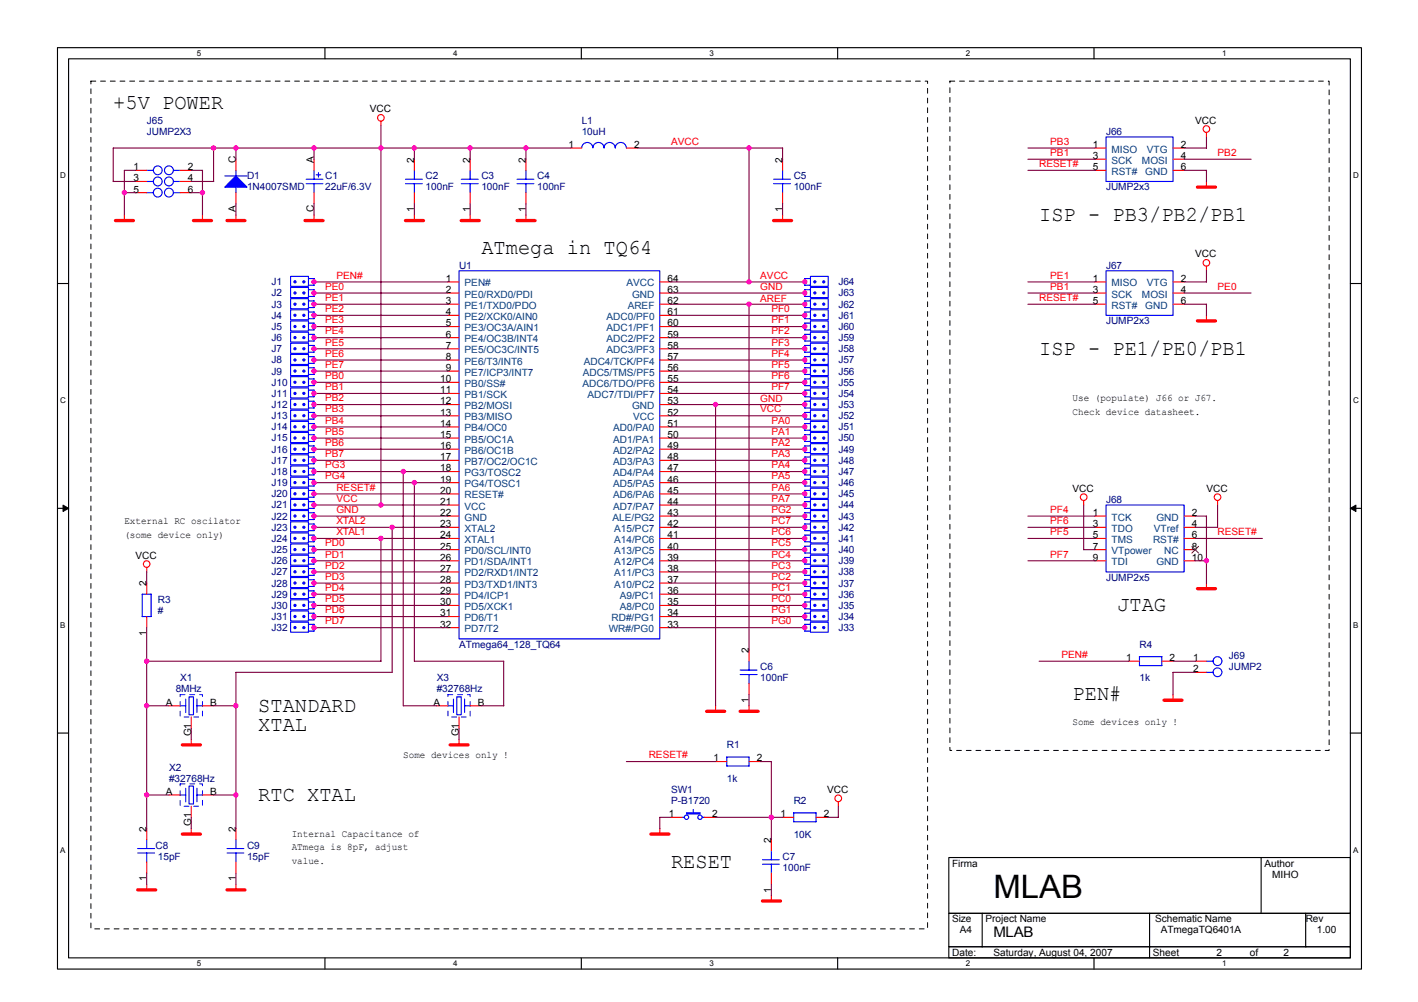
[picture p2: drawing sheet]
<svg xmlns="http://www.w3.org/2000/svg" width="297mm" height="210mm" viewBox="0 0 297 210" stroke-linecap="round" stroke-linejoin="round" font-family="sans-serif">
<defs><g id="words">
<text font-size="6.8" x="208.1" y="188.1">MLAB</text>
<g font-size="4.4">
<text x="23.7" y="22.9">+5V POWER</text>
<text x="217.7" y="46.2">ISP - PB3/PB2/PB1</text>
<text x="100.8" y="53.2">ATmega in TQ64</text>
<text x="217.7" y="74.3">ISP - PE1/PE0/PB1</text>
<text x="234" y="128">JTAG</text>
<text x="54.1" y="149.1">STANDARD</text>
<text x="224.7" y="146.7">PEN#</text>
<text x="54.1" y="153.2">XTAL</text>
<text x="54.1" y="167.7">RTC XTAL</text>
<text x="140.6" y="181.8">RESET</text>
</g>
<text font-size="3" x="208.1" y="196.4">MLAB</text>
<g font-size="2.1">
<text x="77.5" y="23.6">VCC</text>
<text x="250.4" y="25.9">VCC</text>
<text x="27.9" y="35.7">1</text>
<text x="39.4" y="35.7">2</text>
<text x="49.4" y="34.1" transform="rotate(-90 49.4 34.1)">C</text>
<text x="65.8" y="34.1" transform="rotate(-90 65.8 34.1)">A</text>
<text x="86.8" y="34.1" transform="rotate(-90 86.8 34.1)">2</text>
<text x="98.5" y="34.1" transform="rotate(-90 98.5 34.1)">2</text>
<text x="110.1" y="34.1" transform="rotate(-90 110.1 34.1)">2</text>
<text x="119.1" y="31">1</text>
<text x="132.8" y="31">2</text>
<text x="163.9" y="34.1" transform="rotate(-90 163.9 34.1)">2</text>
<text x="228.9" y="31">1</text>
<text x="228.9" y="33.3">3</text>
<text x="228.9" y="35.7">5</text>
<text x="247.4" y="31">2</text>
<text x="247.4" y="33.3">4</text>
<text x="247.4" y="35.7">6</text>
<text x="27.9" y="38">3</text>
<text x="27.9" y="40.3">5</text>
<text x="39.4" y="38">4</text>
<text x="39.4" y="40.3">6</text>
<text x="49.4" y="44.4" transform="rotate(-90 49.4 44.4)">A</text>
<text x="65.8" y="44.4" transform="rotate(-90 65.8 44.4)">C</text>
<text x="86.8" y="44.4" transform="rotate(-90 86.8 44.4)">1</text>
<text x="98.5" y="44.4" transform="rotate(-90 98.5 44.4)">1</text>
<text x="110.1" y="44.4" transform="rotate(-90 110.1 44.4)">1</text>
<text x="163.9" y="44.4" transform="rotate(-90 163.9 44.4)">1</text>
<text x="250.4" y="53.9">VCC</text>
<text x="93.4" y="59">1</text>
<text x="139.8" y="59">64</text>
<text x="228.9" y="59">1</text>
<text x="247.4" y="59">2</text>
<text x="93.4" y="61.4">2</text>
<text x="93.4" y="63.7">3</text>
<text x="139.8" y="63.7">62</text>
<text x="139.8" y="61.4">63</text>
<text x="228.9" y="61.4">3</text>
<text x="228.9" y="63.7">5</text>
<text x="247.4" y="61.4">4</text>
<text x="247.4" y="63.7">6</text>
<text x="93.4" y="66">4</text>
<text x="93.4" y="68.4">5</text>
<text x="93.4" y="70.7">6</text>
<text x="139.8" y="70.7">59</text>
<text x="139.8" y="68.4">60</text>
<text x="139.8" y="66">61</text>
<text x="93.4" y="73">7</text>
<text x="93.4" y="75.4">8</text>
<text x="93.4" y="77.7">9</text>
<text x="139.8" y="77.7">56</text>
<text x="139.8" y="75.4">57</text>
<text x="139.8" y="73">58</text>
<text x="92.2" y="80.1">10</text>
<text x="92.2" y="82.4">11</text>
<text x="139.8" y="82.4">54</text>
<text x="139.8" y="80.1">55</text>
<text x="92.2" y="84.7">12</text>
<text x="92.2" y="87.1">13</text>
<text x="92.2" y="89.4">14</text>
<text x="139.8" y="89.4">51</text>
<text x="139.8" y="87.1">52</text>
<text x="139.8" y="84.7">53</text>
<text x="224.7" y="84.1">Use (populate) J66 or J67.</text>
<text x="224.7" y="87">Check device datasheet.</text>
<text x="92.2" y="91.8">15</text>
<text x="92.2" y="94.1">16</text>
<text x="139.8" y="94.1">49</text>
<text x="139.8" y="91.8">50</text>
<text x="92.2" y="96.4">17</text>
<text x="92.2" y="98.8">18</text>
<text x="92.2" y="101.1">19</text>
<text x="139.8" y="101.1">46</text>
<text x="139.8" y="98.8">47</text>
<text x="139.8" y="96.4">48</text>
<text x="92.2" y="103.4">20</text>
<text x="92.2" y="105.8">21</text>
<text x="139.8" y="105.8">44</text>
<text x="139.8" y="103.4">45</text>
<text x="224.7" y="103">VCC</text>
<text x="252.7" y="103">VCC</text>
<text x="26.1" y="109.8">External RC oscilator</text>
<text x="26.1" y="112.7">(some device only)</text>
<text x="92.2" y="108.1">22</text>
<text x="92.2" y="110.4">23</text>
<text x="92.2" y="112.8">24</text>
<text x="139.8" y="112.8">41</text>
<text x="139.8" y="110.4">42</text>
<text x="139.8" y="108.1">43</text>
<text x="228.9" y="108.1">1</text>
<text x="228.9" y="110.4">3</text>
<text x="228.9" y="112.8">5</text>
<text x="249.7" y="108.1">2</text>
<text x="249.7" y="110.4">4</text>
<text x="249.7" y="112.8">6</text>
<text x="28.4" y="117">VCC</text>
<text x="92.2" y="115.1">25</text>
<text x="92.2" y="117.5">26</text>
<text x="92.2" y="119.8">27</text>
<text x="139.8" y="119.8">38</text>
<text x="139.8" y="117.5">39</text>
<text x="139.8" y="115.1">40</text>
<text x="228.9" y="115.1">7</text>
<text x="228.9" y="117.5">9</text>
<text x="249.7" y="115.1">8</text>
<text x="249.7" y="117.5">10</text>
<text x="30.7" y="122.9" transform="rotate(-90 30.7 122.9)">2</text>
<text x="92.2" y="122.1">28</text>
<text x="92.2" y="124.5">29</text>
<text x="139.8" y="124.5">36</text>
<text x="139.8" y="122.1">37</text>
<text x="92.2" y="126.8">30</text>
<text x="92.2" y="129.1">31</text>
<text x="92.2" y="131.5">32</text>
<text x="139.8" y="131.5">33</text>
<text x="139.8" y="129.1">34</text>
<text x="139.8" y="126.8">35</text>
<text x="30.7" y="133.2" transform="rotate(-90 30.7 133.2)">1</text>
<text x="156.9" y="136.9" transform="rotate(-90 156.9 136.9)">2</text>
<text x="235.9" y="138.5">1</text>
<text x="245" y="138.5">2</text>
<text x="249.9" y="138.5">1</text>
<text x="249.9" y="140.8">2</text>
<text x="34.7" y="147.8">A</text>
<text x="44" y="147.8">B</text>
<text x="90.8" y="147.8">A</text>
<text x="100.1" y="147.8">B</text>
<text x="156.9" y="147.2" transform="rotate(-90 156.9 147.2)">1</text>
<text x="40" y="154.3" transform="rotate(-90 40 154.3)">G1</text>
<text x="96.1" y="154.3" transform="rotate(-90 96.1 154.3)">G1</text>
<text x="224.7" y="151.9">Some devices only !</text>
<text x="84.5" y="158.9">Some devices only !</text>
<text x="149.5" y="159.5">1</text>
<text x="158.5" y="159.5">2</text>
<text x="34.7" y="166.5">A</text>
<text x="44" y="166.5">B</text>
<text x="173.3" y="166.1">VCC</text>
<text x="40" y="173" transform="rotate(-90 40 173)">G1</text>
<text x="140.1" y="171.2">1</text>
<text x="149.2" y="171.2">2</text>
<text x="163.5" y="171.2">1</text>
<text x="172.6" y="171.2">2</text>
<text x="30.7" y="174.3" transform="rotate(-90 30.7 174.3)">2</text>
<text x="49.4" y="174.3" transform="rotate(-90 49.4 174.3)">2</text>
<text x="61.1" y="175.2">Internal Capacitance of</text>
<text x="61.1" y="178.1">ATmega is 8pF, adjust</text>
<text x="161.6" y="176.6" transform="rotate(-90 161.6 176.6)">2</text>
<text x="30.7" y="184.6" transform="rotate(-90 30.7 184.6)">1</text>
<text x="49.4" y="184.6" transform="rotate(-90 49.4 184.6)">1</text>
<text x="61.1" y="180.9">value.</text>
<text x="199.5" y="181.5">Firma</text>
<text x="264.9" y="181.5">Author</text>
<text x="266.5" y="183.9">MIHO</text>
<text x="161.6" y="187" transform="rotate(-90 161.6 187)">1</text>
<text x="199.5" y="193.2">Size</text>
<text x="201.1" y="195.5">A4</text>
<text x="206.5" y="193.2">Project Name</text>
<text x="242" y="193.2">Schematic Name</text>
<text x="243.1" y="195.5">ATmegaTQ6401A</text>
<text x="273.5" y="193.2">Rev</text>
<text x="275.9" y="195.5">1.00</text>
<text x="199.5" y="200.2">Date:</text>
<text x="208.1" y="200.2">Saturday, August 04, 2007</text>
<text x="241.5" y="200.2">Sheet</text>
<text x="254.8" y="200.2">2</text>
<text x="261.8" y="200.2">of</text>
<text x="268.9" y="200.2">2</text>
</g>
<g font-size="2.1" fill="#000080">
<text x="30.7" y="25.9">J65</text>
<text x="30.7" y="28.2">JUMP2X3</text>
<text x="121.9" y="25.9">L1</text>
<text x="121.9" y="28.2">10uH</text>
<text x="231.7" y="28.2">J66</text>
<text x="51.7" y="37.6">D1</text>
<text x="51.7" y="39.9">1N4007SMD</text>
<text x="68.1" y="37.6">C1</text>
<text x="68.1" y="39.9">22uF/6.3V</text>
<text x="89.2" y="37.6">C2</text>
<text x="89.2" y="39.9">100nF</text>
<text x="100.8" y="37.6">C3</text>
<text x="100.8" y="39.9">100nF</text>
<text x="112.5" y="37.6">C4</text>
<text x="112.5" y="39.9">100nF</text>
<text x="166.3" y="37.6">C5</text>
<text x="166.3" y="39.9">100nF</text>
<text x="231.7" y="39.9">JUMP2x3</text>
<text x="56.9" y="59.8">J1</text>
<text x="96.2" y="56.3">U1</text>
<text x="175.6" y="59.8">J64</text>
<text x="231.7" y="56.3">J67</text>
<text x="56.9" y="64.5">J3</text>
<text x="56.9" y="62.1">J2</text>
<text x="175.6" y="64.5">J62</text>
<text x="175.6" y="62.1">J63</text>
<text x="56.9" y="69.1">J5</text>
<text x="56.9" y="71.5">J6</text>
<text x="56.9" y="66.8">J4</text>
<text x="175.6" y="69.1">J60</text>
<text x="175.6" y="71.5">J59</text>
<text x="175.6" y="66.8">J61</text>
<text x="231.7" y="67.9">JUMP2x3</text>
<text x="56.9" y="73.8">J7</text>
<text x="56.9" y="76.1">J8</text>
<text x="175.6" y="76.1">J57</text>
<text x="175.6" y="73.8">J58</text>
<text x="56.9" y="78.5">J9</text>
<text x="56.9" y="83.1">J11</text>
<text x="56.9" y="80.8">J10</text>
<text x="175.6" y="83.1">J54</text>
<text x="175.6" y="80.8">J55</text>
<text x="175.6" y="78.5">J56</text>
<text x="56.9" y="85.5">J12</text>
<text x="56.9" y="87.8">J13</text>
<text x="175.6" y="85.5">J53</text>
<text x="175.6" y="87.8">J52</text>
<text x="56.9" y="90.1">J14</text>
<text x="56.9" y="92.5">J15</text>
<text x="56.9" y="94.8">J16</text>
<text x="175.6" y="90.1">J51</text>
<text x="175.6" y="92.5">J50</text>
<text x="175.6" y="94.8">J49</text>
<text x="56.9" y="97.2">J17</text>
<text x="56.9" y="101.8">J19</text>
<text x="56.9" y="99.5">J18</text>
<text x="175.6" y="101.8">J46</text>
<text x="175.6" y="99.5">J47</text>
<text x="175.6" y="97.2">J48</text>
<text x="56.9" y="106.5">J21</text>
<text x="56.9" y="104.2">J20</text>
<text x="175.6" y="104.2">J45</text>
<text x="175.6" y="106.5">J44</text>
<text x="231.7" y="105.3">J68</text>
<text x="56.9" y="108.8">J22</text>
<text x="56.9" y="113.5">J24</text>
<text x="56.9" y="111.2">J23</text>
<text x="175.6" y="113.5">J41</text>
<text x="175.6" y="108.8">J43</text>
<text x="175.6" y="111.2">J42</text>
<text x="56.9" y="115.8">J25</text>
<text x="56.9" y="118.2">J26</text>
<text x="175.6" y="118.2">J39</text>
<text x="175.6" y="115.8">J40</text>
<text x="56.9" y="122.9">J28</text>
<text x="56.9" y="125.2">J29</text>
<text x="56.9" y="120.5">J27</text>
<text x="175.6" y="122.9">J37</text>
<text x="175.6" y="125.2">J36</text>
<text x="175.6" y="120.5">J38</text>
<text x="231.7" y="121.7">JUMP2x5</text>
<text x="33.1" y="126.4">R3</text>
<text x="33.1" y="128.7">#</text>
<text x="56.9" y="127.5">J30</text>
<text x="56.9" y="129.9">J31</text>
<text x="175.6" y="129.9">J34</text>
<text x="175.6" y="127.5">J35</text>
<text x="56.9" y="132.2">J32</text>
<text x="96.2" y="135.7">ATmega64_128_TQ64</text>
<text x="175.6" y="132.2">J33</text>
<text x="238.7" y="135.7">R4</text>
<text x="37.7" y="142.7">X1</text>
<text x="91.5" y="142.7">X3</text>
<text x="159.3" y="140.4">C6</text>
<text x="159.3" y="142.7">100nF</text>
<text x="238.7" y="142.7">1k</text>
<text x="257.4" y="138">J69</text>
<text x="257.4" y="140.4">JUMP2</text>
<text x="36.8" y="145.1">8MHz</text>
<text x="91.5" y="145.1">#32768Hz</text>
<text x="35.4" y="161.4">X2</text>
<text x="152.2" y="156.7">R1</text>
<text x="35.4" y="163.8">#32768Hz</text>
<text x="140.6" y="166.1">SW1</text>
<text x="152.2" y="163.8">1k</text>
<text x="140.6" y="168.4">P-B1720</text>
<text x="166.3" y="168.4">R2</text>
<text x="32.6" y="177.8">C8</text>
<text x="51.7" y="177.8">C9</text>
<text x="166.3" y="175.5">10K</text>
<text x="33.1" y="180.1">15pF</text>
<text x="51.7" y="180.1">15pF</text>
<text x="163.9" y="180.1">C7</text>
<text x="163.9" y="182.5">100nF</text>
</g>
<g font-size="2.1" fill="#f00">
<text x="140.6" y="30.3">AVCC</text>
<text x="217.7" y="35">RESET#</text>
<text x="220" y="32.7">PB1</text>
<text x="220" y="30.3">PB3</text>
<text x="255.1" y="32.7">PB2</text>
<text x="70.5" y="58.4">PEN#</text>
<text x="159.3" y="58.4">AVCC</text>
<text x="220" y="58.4">PE1</text>
<text x="68.1" y="63">PE1</text>
<text x="68.1" y="60.7">PE0</text>
<text x="68.1" y="65.4">PE2</text>
<text x="159.3" y="63.3">AREF</text>
<text x="159.3" y="60.7">GND</text>
<text x="161.6" y="65.4">PF0</text>
<text x="217.7" y="63">RESET#</text>
<text x="220" y="60.7">PB1</text>
<text x="255.1" y="60.7">PE0</text>
<text x="68.1" y="67.7">PE3</text>
<text x="68.1" y="70.1">PE4</text>
<text x="161.6" y="67.7">PF1</text>
<text x="161.6" y="70.1">PF2</text>
<text x="68.1" y="74.7">PE6</text>
<text x="68.1" y="77.1">PE7</text>
<text x="68.1" y="72.4">PE5</text>
<text x="161.6" y="74.7">PF4</text>
<text x="161.6" y="72.4">PF3</text>
<text x="161.6" y="77.1">PF5</text>
<text x="68.1" y="81.7">PB1</text>
<text x="68.1" y="79.4">PB0</text>
<text x="161.6" y="79.4">PF6</text>
<text x="161.6" y="81.7">PF7</text>
<text x="68.1" y="84.1">PB2</text>
<text x="68.1" y="88.8">PB4</text>
<text x="68.1" y="86.4">PB3</text>
<text x="159.3" y="84.3">GND</text>
<text x="159.3" y="86.4">VCC</text>
<text x="161.6" y="88.8">PA0</text>
<text x="68.1" y="95.8">PB7</text>
<text x="68.1" y="91.1">PB5</text>
<text x="68.1" y="93.4">PB6</text>
<text x="161.6" y="95.8">PA3</text>
<text x="161.6" y="91.1">PA1</text>
<text x="161.6" y="93.4">PA2</text>
<text x="68.1" y="100.4">PG4</text>
<text x="68.1" y="98.1">PG3</text>
<text x="161.6" y="98.1">PA4</text>
<text x="161.6" y="100.4">PA5</text>
<text x="70.5" y="102.8">RESET#</text>
<text x="70.5" y="107.4">GND</text>
<text x="70.5" y="105.1">VCC</text>
<text x="161.6" y="102.8">PA6</text>
<text x="161.6" y="105.1">PA7</text>
<text x="161.6" y="107.4">PG2</text>
<text x="220" y="107.4">PF4</text>
<text x="70.5" y="109.8">XTAL2</text>
<text x="70.5" y="112.1">XTAL1</text>
<text x="161.6" y="109.8">PC7</text>
<text x="161.6" y="112.1">PC6</text>
<text x="220" y="109.8">PF6</text>
<text x="220" y="112.1">PF5</text>
<text x="255.1" y="112.1">RESET#</text>
<text x="68.1" y="119.1">PD2</text>
<text x="68.1" y="116.8">PD1</text>
<text x="68.1" y="114.4">PD0</text>
<text x="161.6" y="119.1">PC3</text>
<text x="161.6" y="114.4">PC5</text>
<text x="161.6" y="116.8">PC4</text>
<text x="220" y="116.8">PF7</text>
<text x="68.1" y="123.8">PD4</text>
<text x="68.1" y="121.5">PD3</text>
<text x="161.6" y="123.8">PC1</text>
<text x="161.6" y="121.5">PC2</text>
<text x="68.1" y="130.8">PD7</text>
<text x="68.1" y="128.5">PD6</text>
<text x="68.1" y="126.1">PD5</text>
<text x="161.6" y="130.8">PG0</text>
<text x="161.6" y="128.5">PG1</text>
<text x="161.6" y="126.1">PC0</text>
<text x="222.4" y="137.8">PEN#</text>
<text x="135.9" y="158.9">RESET#</text>
</g>
<g font-size="2.1" fill="#004080">
<text x="232.9" y="32">MISO</text>
<text x="232.9" y="34.3">SCK</text>
<text x="239.2" y="34.3">MOSI</text>
<text x="240.2" y="32">VTG</text>
<text x="232.9" y="36.6">RST#</text>
<text x="239.9" y="36.6">GND</text>
<text x="97.3" y="60">PEN#</text>
<text x="97.3" y="62.3">PE0/RXD0/PDI</text>
<text x="97.3" y="64.7">PE1/TXD0/PDO</text>
<text x="131.3" y="60">AVCC</text>
<text x="131.5" y="64.7">AREF</text>
<text x="132.4" y="62.3">GND</text>
<text x="232.9" y="60">MISO</text>
<text x="232.9" y="62.3">SCK</text>
<text x="232.9" y="64.7">RST#</text>
<text x="239.2" y="62.3">MOSI</text>
<text x="239.9" y="64.7">GND</text>
<text x="240.2" y="60">VTG</text>
<text x="97.3" y="67">PE2/XCK0/AIN0</text>
<text x="97.3" y="69.4">PE3/OC3A/AIN1</text>
<text x="97.3" y="71.7">PE4/OC3B/INT4</text>
<text x="127.1" y="71.7">ADC2/PF2</text>
<text x="127.1" y="69.4">ADC1/PF1</text>
<text x="127.1" y="67">ADC0/PF0</text>
<text x="97.3" y="74">PE5/OC3C/INT5</text>
<text x="97.3" y="76.4">PE6/T3/INT6</text>
<text x="122.3" y="76.4">ADC4/TCK/PF4</text>
<text x="127.1" y="74">ADC3/PF3</text>
<text x="97.3" y="78.7">PE7/ICP3/INT7</text>
<text x="97.3" y="81">PB0/SS#</text>
<text x="97.3" y="83.4">PB1/SCK</text>
<text x="122" y="81">ADC6/TDO/PF6</text>
<text x="122.1" y="78.7">ADC5/TMS/PF5</text>
<text x="123.1" y="83.4">ADC7/TDI/PF7</text>
<text x="97.3" y="85.7">PB2/MOSI</text>
<text x="97.3" y="88.1">PB3/MISO</text>
<text x="132.4" y="85.7">GND</text>
<text x="132.6" y="88.1">VCC</text>
<text x="97.3" y="90.4">PB4/OC0</text>
<text x="97.3" y="92.7">PB5/OC1A</text>
<text x="97.3" y="95.1">PB6/OC1B</text>
<text x="128.4" y="95.1">AD2/PA2</text>
<text x="128.4" y="92.7">AD1/PA1</text>
<text x="128.4" y="90.4">AD0/PA0</text>
<text x="97.3" y="97.4">PB7/OC2/OC1C</text>
<text x="97.3" y="99.7">PG3/TOSC2</text>
<text x="128.4" y="99.7">AD4/PA4</text>
<text x="128.4" y="97.4">AD3/PA3</text>
<text x="97.3" y="102.1">PG4/TOSC1</text>
<text x="97.3" y="104.4">RESET#</text>
<text x="97.3" y="106.7">VCC</text>
<text x="128.4" y="106.7">AD7/PA7</text>
<text x="128.4" y="104.4">AD6/PA6</text>
<text x="128.4" y="102.1">AD5/PA5</text>
<text x="97.3" y="109.1">GND</text>
<text x="97.3" y="111.4">XTAL2</text>
<text x="97.3" y="113.7">XTAL1</text>
<text x="128.3" y="109.1">ALE/PG2</text>
<text x="128.7" y="113.7">A14/PC6</text>
<text x="128.7" y="111.4">A15/PC7</text>
<text x="232.9" y="109.1">TCK</text>
<text x="232.9" y="111.4">TDO</text>
<text x="232.9" y="113.7">TMS</text>
<text x="241.5" y="113.7">RST#</text>
<text x="241.7" y="111.4">VTref</text>
<text x="242.2" y="109.1">GND</text>
<text x="97.3" y="116.1">PD0/SCL/INT0</text>
<text x="97.3" y="118.4">PD1/SDA/INT1</text>
<text x="128.7" y="118.4">A12/PC4</text>
<text x="128.7" y="116.1">A13/PC5</text>
<text x="232.9" y="116.1">VTpower</text>
<text x="232.9" y="118.4">TDI</text>
<text x="242.2" y="118.4">GND</text>
<text x="243.9" y="116.1">NC</text>
<text x="97.3" y="120.8">PD2/RXD1/INT2</text>
<text x="97.3" y="123.1">PD3/TXD1/INT3</text>
<text x="97.3" y="125.4">PD4/ICP1</text>
<text x="128.7" y="123.1">A10/PC2</text>
<text x="128.7" y="120.8">A11/PC3</text>
<text x="129.8" y="125.4">A9/PC1</text>
<text x="97.3" y="127.8">PD5/XCK1</text>
<text x="97.3" y="130.1">PD6/T1</text>
<text x="128.1" y="130.1">RD#/PG1</text>
<text x="129.8" y="127.8">A8/PC0</text>
<text x="97.3" y="132.4">PD7/T2</text>
<text x="127.5" y="132.4">WR#/PG0</text>
</g>
<g font-size="1.7">
<text x="41.2" y="11.7">5</text>
<text x="94.9" y="11.7">4</text>
<text x="148.6" y="11.7">3</text>
<text x="202.3" y="11.7">2</text>
<text x="256" y="11.7">1</text>
<text x="12.6" y="37.4">D</text>
<text x="283.5" y="37.4">D</text>
<text x="12.6" y="84.4">C</text>
<text x="283.5" y="84.4">C</text>
<text x="12.6" y="131.5">B</text>
<text x="283.5" y="131.5">B</text>
<text x="12.6" y="178.6">A</text>
<text x="283.5" y="178.6">A</text>
<text x="41.2" y="202.4">5</text>
<text x="94.9" y="202.4">4</text>
<text x="148.6" y="202.4">3</text>
<text x="202.3" y="202.4">2</text>
<text x="256" y="202.4">1</text>
</g>
</g></defs>
<path d="M12 10h273.2v193h-273.2zM14.4 12.3h268.5v188.4h-268.5z" fill="none" stroke="#000" stroke-width=".23"/>
<g fill="#fff">
<path d="M41.2 10.2h.9v1.9h-.9z"/>
<path d="M41.2 200.9h.9v1.9h-.9z"/>
</g>
<path d="M68.1 10v2.3M68.1 200.7v2.3" fill="none" stroke="#000" stroke-width=".23"/>
<g fill="#fff">
<path d="M94.9 10.2h.9v1.9h-.9z"/>
<path d="M94.9 200.9h.9v1.9h-.9z"/>
</g>
<path d="M121.8 10v2.3M121.8 200.7v2.3" fill="none" stroke="#000" stroke-width=".23"/>
<g fill="#fff">
<path d="M148.6 10.2h.9v1.9h-.9z"/>
<path d="M148.6 200.9h.9v1.9h-.9z"/>
</g>
<path d="M175.5 10v2.3M175.5 200.7v2.3" fill="none" stroke="#000" stroke-width=".23"/>
<g fill="#fff">
<path d="M202.3 10.2h.9v1.9h-.9z"/>
<path d="M202.3 200.9h.9v1.9h-.9z"/>
</g>
<path d="M229.2 10v2.3M229.2 200.7v2.3" fill="none" stroke="#000" stroke-width=".23"/>
<g fill="#fff">
<path d="M256 10.2h.9v1.9h-.9z"/>
<path d="M256 200.9h.9v1.9h-.9z"/>
<path d="M12.6 35.9h1.2v1.8h-1.2z"/>
<path d="M283.5 35.9h1.2v1.8h-1.2z"/>
<path d="M12.6 82.9h1.2v1.9h-1.2z"/>
<path d="M283.5 82.9h1.2v1.9h-1.2z"/>
</g>
<path d="M12 59.4h2.4M282.9 59.4h2.3" fill="none" stroke="#000" stroke-width=".23"/>
<g fill="#fff">
<path d="M12.6 130h1.2v1.9h-1.2z"/>
<path d="M283.5 130h1.1v1.9h-1.1z"/>
</g>
<path d="M12 106.5h2.4M282.9 106.5h2.3" fill="none" stroke="#000" stroke-width=".23"/>
<path d="M13.2 105.8l1.2 .7-1.2 .6zM282.9 106.5l1.1-.7v1.3z" fill="#000" stroke="#000" stroke-width=".21"/>
<g fill="#fff">
<path d="M12.6 177.1h1.2v1.9h-1.2z"/>
<path d="M283.4 177.1h1.2v1.9h-1.2z"/>
</g>
<path d="M12 153.6h2.4M282.9 153.6h2.3M198.8 179.6h84.1v11.7h-84.1zM264.2 179.6v11.7M198.8 191.3h84.1v7h-84.1zM198.8 198.3h84.1v2.4h-84.1zM205.8 191.3v7.1M240.8 191.3v9.4M273.5 191.3v7.1" fill="none" stroke="#000" stroke-width=".23"/>
<path d="M19 17h175.3v177.6h-175.3v-177.6M199 17h79.4v140.2h-79.4v-140.2" fill="none" stroke="#000" stroke-width=".21" stroke-dasharray="1 1 1 1 1 1 1 1"/>
<g fill="none" stroke="#f00" stroke-width=".23">
<path d="M28.4 35.7h2.3M28.4 38h2.3M37.7 35.7h2.4M37.7 38h2.4M49.4 33.4v2.3M65.8 33.4v2.3M79.8 25.4v.9M86.8 33.4v2.3M98.5 33.4v2.3M110.2 33.4v2.3M119.5 31h2.4M131.2 31h2.3"/>
<path d="M163.9 33.4v2.3M229.4 35.7h2.3M229.4 31h2.3M229.4 33.4h2.3M245.7 35.7h2.3M245.7 31h2.3M245.7 33.4h2.3M252.7 27.7v1M252.7 38v1.2M26.1 45v1.2M28.4 40.4h2.3M37.7 40.4h2.4"/>
<path d="M42.4 45v1.2M49.4 40.4v2.3M49.4 45v1.2M65.8 59.1h.1M65.8 40.4v2.3M65.8 45v1.2M86.8 40.4v2.3M86.8 45v1.2M93.8 59.1h2.4M98.5 40.4v2.3M98.5 45v1.2M110.2 40.4v2.3"/>
<path d="M110.2 45v1.2M138.2 59.1h2.4M163.9 40.4v2.3M163.9 45v1.2M168.6 59.1h.1M229.4 59.1h2.3M245.7 59.1h2.3M252.7 55.8v.9M65.8 77.7h.1M65.8 68.4h.1M65.8 70.7h.1M65.8 66.1h.1"/>
<path d="M65.8 73.1h.1M65.8 63.7h.1M65.8 61.4h.1M65.8 75.4h.1M93.8 61.4h2.4M93.8 63.7h2.4M93.8 66.1h2.4M93.8 68.4h2.4M93.8 70.7h2.4M93.8 73.1h2.4M93.8 75.4h2.4M93.8 77.7h2.4"/>
<path d="M138.2 61.4h2.4M138.2 63.7h2.4M138.2 66.1h2.4M138.2 68.4h2.4M138.2 70.7h2.4M138.2 73.1h2.4M138.2 75.4h2.4M138.2 77.7h2.4M168.6 68.4h.1M168.6 63.7h.1M168.6 70.7h.1M168.6 75.4h.1"/>
<path d="M168.6 66.1h.1M168.6 73.1h.1M168.6 77.7h.1M168.6 61.4h.1M229.4 61.4h2.3M229.4 63.7h2.3M245.7 61.4h2.3M245.7 63.7h2.3M252.7 66.1v1.1M65.8 84.8h.1M65.8 82.4h.1M65.8 87.1h.1"/>
<path d="M65.8 96.4h.1M65.8 89.4h.1M65.8 80.1h.1M65.8 91.8h.1M65.8 94.1h.1M65.8 98.8h.1M93.8 80.1h2.4M93.8 82.4h2.4M93.8 84.8h2.4M93.8 87.1h2.4M93.8 89.4h2.4M93.8 91.8h2.4"/>
<path d="M93.8 94.1h2.4M93.8 96.4h2.4M93.8 98.8h2.4M138.2 80.1h2.4M138.2 82.4h2.4M138.2 84.8h2.4M138.2 87.1h2.4M138.2 89.4h2.4M138.2 91.8h2.4M138.2 94.1h2.4M138.2 96.4h2.4M138.2 98.8h2.4"/>
<path d="M168.6 82.4h.1M168.6 84.8h.1M168.6 89.4h.1M168.6 91.8h.1M168.6 80.1h.1M168.6 87.1h.1M168.6 98.8h.1M168.6 94.1h.1M168.6 96.4h.1M30.7 118.9v.9M65.8 108.1h.1M65.8 112.8h.1"/>
<path d="M65.8 105.8h.1M65.8 115.1h.1M65.8 117.5h.1M65.8 101.1h.1M65.8 119.8h.1M65.8 110.5h.1M65.8 103.5h.1M93.8 108.1h2.4M93.8 110.5h2.4M93.8 112.8h2.4M93.8 115.1h2.4M93.8 117.5h2.4"/>
<path d="M93.8 101.1h2.4M93.8 103.5h2.4M93.8 105.8h2.4M93.8 119.8h2.4M138.2 108.1h2.4M138.2 110.5h2.4M138.2 112.8h2.4M138.2 115.1h2.4M138.2 117.5h2.4M138.2 101.1h2.4M138.2 103.5h2.4M138.2 105.8h2.4"/>
<path d="M138.2 119.8h2.4M168.6 112.8h.1M168.6 101.1h.1M168.6 103.5h.1M168.6 108.1h.1M168.6 110.5h.1M168.6 117.5h.1M168.6 105.8h.1M168.6 119.8h.1M168.6 115.1h.1M227 104.8v1M229.4 108.1h2.3"/>
<path d="M229.4 110.5h2.3M229.4 112.8h2.3M229.4 115.1h2.3M229.4 117.5h2.3M248 108.1h2.4M248 110.5h2.4M248 112.8h2.4M248 115.1h2.4M248 117.5h2.4M255.1 104.8v1M30.7 122.2v2.3M30.7 129.2v2.3"/>
<path d="M65.8 122.2h.1M65.8 124.5h.1M65.8 126.8h.1M65.8 129.2h.1M65.8 131.5h.1M93.8 122.2h2.4M93.8 124.5h2.4M93.8 126.8h2.4M93.8 129.2h2.4M93.8 131.5h2.4M138.2 122.2h2.4M138.2 124.5h2.4"/>
<path d="M138.2 126.8h2.4M138.2 129.2h2.4M138.2 131.5h2.4M156.9 136.2v2.3M168.6 122.2h.1M168.6 129.2h.1M168.6 124.5h.1M168.6 126.8h.1M168.6 131.5h.1M236.4 138.5h2.3M243.4 138.5h2.3M250.4 138.5h2.3"/>
<path d="M252.7 122.2v1.1M35.4 147.8h2.3M40.1 150.2v2.3M40.1 154.9v1.2M42.4 147.8h2.3M91.5 147.8h2.3M96.2 150.2v2.3M96.2 154.9v1.2M98.5 147.8h2.3M149.9 147.8v1.2M149.9 159.5h2.3M156.9 143.2v2.3"/>
<path d="M156.9 147.8v1.2M156.9 159.5h2.4M245.7 145.5v1.2M250.4 140.8h2.3M30.7 173.6v2.3M35.4 166.5h2.3M40.1 168.9v2.3M40.1 173.6v1.2M42.4 166.5h2.3M49.4 173.6v2.3M138.2 173.6v1.2M140.6 171.2h2.3"/>
<path d="M147.6 171.2h2.3M161.6 175.9v2.3M163.9 171.2h2.4M170.9 171.2h2.4M175.6 167.9v1M30.7 180.6v2.3M30.7 185.3v1.1M49.4 180.6v2.3M49.4 185.3v1.1M161.6 182.9v2.4M161.6 187.6v1.2"/>
<circle cx="79.8" cy="24.7" r=".69"/>
<circle cx="252.7" cy="27" r=".7"/>
<circle cx="252.7" cy="55.1" r=".69"/>
<circle cx="30.7" cy="118.2" r=".69"/>
<circle cx="227" cy="104.2" r=".7"/>
<circle cx="255" cy="104.1" r=".69"/>
<circle cx="175.6" cy="167.2" r=".7"/>
</g>
<g fill="none" stroke="#f00" stroke-width=".7">
<path d="M250.8 39.2h3.8M24.2 46.2h3.7M40.5 46.2h3.8M47.6 46.2h3.7M63.9 46.2h3.8M84.9 46.2h3.8M96.6 46.2h3.8M108.3 46.2h3.8M162 46.2h3.8M250.8 67.2h3.8M250.8 123.3h3.8M38.2 156h3.8"/>
<path d="M94.3 156h3.7M148 149h3.8M155 149h3.8M243.8 146.7h3.8M38.2 174.7h3.8M136.4 174.7h3.7M28.8 186.4h3.8M47.6 186.4h3.7M159.7 188.7h3.8"/>
</g>
<g fill="none" stroke="#00f" stroke-width=".23">
<path d="M30.7 35.7h1.4M30.7 38h1.4M36.3 35.7h1.4M36.3 38h1.4M47.1 36.9h4.7M49.4 35.7v1.2M49.4 39.2v1.2M64.1 38.5h3.5M64.1 37.5h3.5M65.8 35.7v1.9M65.8 38.5v1.9M66.2 36.6h1"/>
<path d="M66.7 36.2v.9M84.9 38.5h3.6M84.9 37.5h3.6M86.8 35.7v1.8M86.8 38.5v1.9M96.6 38.5h3.6M96.6 37.5h3.6M98.5 35.7v1.8M98.5 38.5v1.9M108.3 38.5h3.5M108.3 37.5h3.5M110.2 35.7v1.8"/>
<path d="M110.2 38.5v1.9M121.9 31a1.18 1.18 0 0 1 1.1-1.2 1.18 1.18 0 0 1 1.2 1.2 1.16 1.16 0 0 1 1.2-1.2 1.16 1.16 0 0 1 1.1 1.2 1.18 1.18 0 0 1 1.2-1.2 1.18 1.18 0 0 1 1.2 1.2 1.16 1.16 0 0 1 1.1-1.2 1.16 1.16 0 0 1 1.2 1.2M162 38.5h3.6M162 37.5h3.6M163.9 35.7v1.8M163.9 38.5v1.9M231.7 28.7h14v9.3h-14zM30.7 40.4h1.4M36.3 40.4h1.4M60.9 57.9h3.7v2.1h-3.7zM64.6 58.4l1.2-.1v1.5h-1.2M96.2 56.7h42v77.1h-42z"/>
<path d="M169.8 57.9h3.7v2.1h-3.7zM169.8 58.4l-1.2-.1v1.5h1.2M231.7 56.7h14v9.4h-14zM60.9 76.6h3.7v2.1h-3.7zM60.9 67.2h3.7v2.1h-3.7zM60.9 69.6h3.7v2.1h-3.7zM60.9 64.9h3.7v2.1h-3.7zM60.9 71.9h3.7v2.1h-3.7zM60.9 62.6h3.7v2.1h-3.7zM60.9 60.2h3.7v2.1h-3.7zM60.9 74.3h3.7v2h-3.7zM60.9 78.9h3.7v2.1h-3.7z"/>
<path d="M64.6 65.4l1.2-.1v1.5h-1.2M64.6 70h1.2v1.4h-1.2M64.6 77h1.2v1.4h-1.2M64.6 67.7h1.2M64.6 63h1.2M64.6 72.4h1.2M64.6 74.7h1.2M64.6 60.7h1.2M64.6 79.4h1.2M65.8 60.7v1.4h-1.2M65.8 63v1.4h-1.2M65.8 67.7v1.4h-1.2"/>
<path d="M65.8 72.3v1.5h-1.2M65.8 74.7v1.4h-1.2M65.8 79.4v1.4h-1.2M168.6 60.7v1.4h1.2M168.6 63v1.4h1.2M168.6 67.7v1.4h1.2M168.6 72.3v1.5h1.2M168.6 74.7v1.4h1.2M168.6 79.4v1.4h1.2M168.6 67.7h1.2M168.6 63h1.2M168.6 72.4h1.2"/>
<path d="M168.6 74.7h1.2M168.6 60.7h1.2M168.6 79.4h1.2M169.8 67.2h3.7v2.1h-3.7zM169.8 62.6h3.7v2.1h-3.7zM169.8 69.6h3.7v2.1h-3.7zM169.8 74.3h3.7v2h-3.7zM169.8 64.9h3.7v2.1h-3.7zM169.8 71.9h3.7v2.1h-3.7zM169.8 78.9h3.7v2.1h-3.7zM169.8 76.6h3.7v2.1h-3.7zM169.8 60.2h3.7v2.1h-3.7z"/>
<path d="M169.8 65.4l-1.2-.1v1.5h1.2M169.8 70h-1.2v1.4h1.2M169.8 77h-1.2v1.4h1.2M60.9 83.6h3.7v2.1h-3.7zM60.9 81.3h3.7v2.1h-3.7zM60.9 85.9h3.7v2.1h-3.7zM60.9 95.3h3.7v2.1h-3.7zM60.9 88.3h3.7v2.1h-3.7zM60.9 99.9h3.7v2.1h-3.7zM60.9 90.6h3.7v2.1h-3.7zM60.9 92.9h3.7v2.1h-3.7zM60.9 97.6h3.7v2.1h-3.7z"/>
<path d="M64.6 84.1l1.2-.1v1.5h-1.2M64.6 88.7h1.2v1.4h-1.2M64.6 95.7h1.2v1.5h-1.2M64.6 98.1h1.2v1.4h-1.2M64.6 81.7h1.2M64.6 86.4h1.2M64.6 91.1h1.2M64.6 93.4h1.2M65.8 81.7v1.4h-1.2M65.8 86.4v1.4h-1.2M65.8 91v1.5h-1.2M65.8 93.4v1.4h-1.2"/>
<path d="M168.6 81.7v1.4h1.2M168.6 86.4v1.4h1.2M168.6 91v1.5h1.2M168.6 93.4v1.4h1.2M168.6 81.7h1.2M168.6 86.4h1.2M168.6 91.1h1.2M168.6 93.4h1.2M169.8 81.3h3.7v2.1h-3.7zM169.8 99.9h3.7v2.1h-3.7zM169.8 83.6h3.7v2.1h-3.7zM169.8 88.3h3.7v2.1h-3.7z"/>
<path d="M169.8 90.6h3.7v2.1h-3.7zM169.8 85.9h3.7v2.1h-3.7zM169.8 97.6h3.7v2.1h-3.7zM169.8 92.9h3.7v2.1h-3.7zM169.8 95.3h3.7v2.1h-3.7zM169.8 84.1h-1.2v1.4h1.2M169.8 88.7h-1.2v1.4h1.2M169.8 95.7h-1.2v1.5h1.2M169.8 98.1h-1.2v1.4h1.2M60.9 107h3.7v2.1h-3.7zM60.9 111.6h3.7v2.1h-3.7zM60.9 104.6h3.7v2.1h-3.7z"/>
<path d="M60.9 114h3.7v2.1h-3.7zM60.9 116.3h3.7v2.1h-3.7zM60.9 118.6h3.7v2.2h-3.7zM60.9 109.3h3.7v2.1h-3.7zM60.9 102.3h3.7v2.1h-3.7zM64.6 100.4h1.2v1.4h-1.2M64.6 107.4h1.2v1.4h-1.2M64.6 109.8l1.2-.1v1.5h-1.2M64.6 114.4h1.2v1.4h-1.2M64.6 119.1h1.2v1.4h-1.2M64.6 112.1h1.2M64.6 105.1h1.2"/>
<path d="M64.6 116.8h1.2M64.6 102.7h1.2M65.8 102.7v1.5h-1.2M65.8 105.1v1.4h-1.2M65.8 112.1v1.4h-1.2M65.8 116.8v1.4h-1.2M168.6 102.7v1.5h1.2M168.6 105.1v1.4h1.2M168.6 112.1v1.4h1.2M168.6 116.8v1.4h1.2M168.6 112.1h1.2M168.6 105.1h1.2"/>
<path d="M168.6 116.8h1.2M168.6 102.7h1.2M169.8 111.6h3.7v2.1h-3.7zM169.8 102.3h3.7v2.1h-3.7zM169.8 107h3.7v2.1h-3.7zM169.8 109.3h3.7v2.1h-3.7zM169.8 116.3h3.7v2.1h-3.7zM169.8 104.6h3.7v2.1h-3.7zM169.8 118.6h3.7v2.2h-3.7zM169.8 114h3.7v2.1h-3.7zM169.8 100.4h-1.2v1.4h1.2M169.8 107.4h-1.2v1.4h1.2"/>
<path d="M169.8 109.8l-1.2-.1v1.5h1.2M169.8 114.4h-1.2v1.4h1.2M169.8 119.1h-1.2v1.4h1.2M231.7 105.8h16.3v14h-16.3zM29.8 129.2h1.9v-4.7h-1.9v4.7M60.9 121h3.7v2.1h-3.7zM60.9 123.3h3.7v2.1h-3.7zM60.9 125.6h3.7v2.2h-3.7zM60.9 128h3.7v2.1h-3.7zM60.9 130.3h3.7v2.1h-3.7zM64.6 121.5l1.2-.1v1.5h-1.2M64.6 126.1h1.2v1.4h-1.2"/>
<path d="M64.6 128.5l1.2-.1v1.5h-1.2M64.6 130.8h1.2v1.4h-1.2M64.6 123.8h1.2M65.8 123.8v1.4h-1.2M156.9 138.5v1.9M168.6 123.8v1.4h1.2M168.6 123.8h1.2M169.8 121h3.7v2.1h-3.7zM169.8 128h3.7v2.1h-3.7zM169.8 123.3h3.7v2.1h-3.7zM169.8 125.6h3.7v2.2h-3.7zM169.8 130.3h3.7v2.1h-3.7z"/>
<path d="M169.8 121.5l-1.2-.1v1.5h1.2M169.8 126.1h-1.2v1.4h1.2M169.8 128.5l-1.2-.1v1.5h1.2M169.8 130.8h-1.2v1.4h1.2M238.7 137.6h4.7M238.7 137.5v1.9h4.7M243.4 137.5v1.9M252.7 138.5h1.4M37.7 147.8h1.2M38.9 146.5v2.8M39.6 146h.9v3.7h-.9zM41.3 147.8h1.1"/>
<path d="M41.3 146.4v2.8M93.8 147.8h1.2M95 146.5v2.8M95.7 146h.9v3.7h-.9zM97.3 147.8h1.2M97.3 146.4v2.8M152.2 158.6h4.7M152.2 158.6v1.9h4.7M155 141.3h3.6M155 140.4h3.6M156.9 141.3v1.9M156.9 158.6v1.9"/>
<path d="M252.7 140.8h1.4M28.8 178.7h3.6M28.8 177.8h3.6M30.7 175.9v1.9M30.7 178.7v1.9M37.7 166.5h1.2M38.9 165.1v2.9M39.6 164.7h.9v3.7h-.9zM41.3 165.1v2.9M41.3 166.5h1.1M47.6 178.7h3.5M47.6 177.8h3.5"/>
<path d="M49.4 175.9v1.9M49.4 178.7v1.9M142.9 171.2h.5M145.2 169.6v.7M147.1 171.2h.5M161.6 178.2v1.9M166.2 170.3h4.7M166.3 170.3v1.8h4.7M170.9 170.3v1.8M159.7 181h3.5M159.7 180.1h3.5M161.6 181v1.9"/>
<circle cx="33" cy="38" r=".93"/>
<circle cx="33" cy="35.7" r=".92"/>
<circle cx="35.4" cy="38" r=".93"/>
<circle cx="35.4" cy="35.7" r=".93"/>
<circle cx="33" cy="40.4" r=".92"/>
<circle cx="35.4" cy="40.4" r=".93"/>
<circle cx="255" cy="138.5" r=".93"/>
<circle cx="255" cy="140.8" r=".92"/>
<circle cx="143.8" cy="171.2" r=".46"/>
<circle cx="146.6" cy="171.2" r=".46"/>
</g>
<path d="M37.7 145.5h4.7v4.7h-4.7v-4.7M93.8 145.5h4.7v4.7h-4.7v-4.7M37.7 164.2h4.7v4.7h-4.7v-4.7" fill="none" stroke="#00f" stroke-width=".21" stroke-dasharray="1 1 1 1 1 1 1 1"/>
<g fill="#00f" stroke="#00f" stroke-width=".23">
<path d="M143.8 170.3h2.8v.2h-2.8z" fill-rule="evenodd"/>
<path d="M49.4 36.9l2.3 2.3h-4.6z" fill-rule="evenodd"/>
<circle cx="63.7" cy="84.7" r=".22"/>
<circle cx="61.8" cy="84.7" r=".22"/>
<circle cx="170.7" cy="68.4" r=".22"/>
<circle cx="172.6" cy="68.4" r=".22"/>
<circle cx="63.7" cy="122.1" r=".22"/>
<circle cx="61.8" cy="122.1" r=".22"/>
<circle cx="63.7" cy="108.1" r=".22"/>
<circle cx="61.8" cy="108.1" r=".22"/>
<circle cx="170.7" cy="122.1" r=".22"/>
<circle cx="172.6" cy="122.1" r=".22"/>
<circle cx="63.7" cy="77.7" r=".22"/>
<circle cx="61.8" cy="77.7" r=".22"/>
<circle cx="170.7" cy="112.8" r=".22"/>
<circle cx="172.6" cy="112.8" r=".22"/>
<circle cx="170.7" cy="82.4" r=".22"/>
<circle cx="172.6" cy="82.4" r=".22"/>
<circle cx="63.7" cy="82.4" r=".22"/>
<circle cx="61.8" cy="82.4" r=".22"/>
<circle cx="170.7" cy="101.1" r=".22"/>
<circle cx="172.6" cy="101.1" r=".22"/>
<circle cx="63.7" cy="112.8" r=".22"/>
<circle cx="61.8" cy="112.8" r=".22"/>
<circle cx="63.7" cy="68.4" r=".22"/>
<circle cx="61.8" cy="68.4" r=".22"/>
<circle cx="170.7" cy="63.7" r=".22"/>
<circle cx="172.6" cy="63.7" r=".22"/>
<circle cx="63.7" cy="70.7" r=".22"/>
<circle cx="61.8" cy="70.7" r=".22"/>
<circle cx="63.7" cy="66.1" r=".22"/>
<circle cx="61.8" cy="66.1" r=".22"/>
<circle cx="63.7" cy="124.5" r=".22"/>
<circle cx="61.8" cy="124.5" r=".22"/>
<circle cx="63.7" cy="105.8" r=".22"/>
<circle cx="61.8" cy="105.8" r=".22"/>
<circle cx="170.7" cy="70.7" r=".22"/>
<circle cx="172.6" cy="70.7" r=".22"/>
<circle cx="63.7" cy="87.1" r=".22"/>
<circle cx="61.8" cy="87.1" r=".22"/>
<circle cx="63.7" cy="73.1" r=".22"/>
<circle cx="61.8" cy="73.1" r=".22"/>
<circle cx="170.7" cy="84.7" r=".22"/>
<circle cx="172.6" cy="84.7" r=".22"/>
<circle cx="63.7" cy="115.1" r=".22"/>
<circle cx="61.8" cy="115.1" r=".22"/>
<circle cx="63.7" cy="63.7" r=".22"/>
<circle cx="61.8" cy="63.7" r=".22"/>
<circle cx="170.7" cy="75.4" r=".22"/>
<circle cx="172.6" cy="75.4" r=".22"/>
<circle cx="63.7" cy="61.4" r=".22"/>
<circle cx="61.8" cy="61.4" r=".22"/>
<circle cx="170.7" cy="66.1" r=".22"/>
<circle cx="172.6" cy="66.1" r=".22"/>
<circle cx="63.7" cy="126.8" r=".22"/>
<circle cx="61.8" cy="126.8" r=".22"/>
<circle cx="170.7" cy="89.4" r=".22"/>
<circle cx="172.6" cy="89.4" r=".22"/>
<circle cx="170.7" cy="91.8" r=".22"/>
<circle cx="172.6" cy="91.8" r=".22"/>
<circle cx="170.7" cy="73.1" r=".22"/>
<circle cx="172.6" cy="73.1" r=".22"/>
<circle cx="63.7" cy="117.5" r=".22"/>
<circle cx="61.8" cy="117.5" r=".22"/>
<circle cx="63.7" cy="96.4" r=".22"/>
<circle cx="61.8" cy="96.4" r=".22"/>
<circle cx="170.7" cy="80.1" r=".22"/>
<circle cx="172.6" cy="80.1" r=".22"/>
<circle cx="63.7" cy="75.4" r=".22"/>
<circle cx="61.8" cy="75.4" r=".22"/>
<circle cx="63.7" cy="129.1" r=".22"/>
<circle cx="61.8" cy="129.1" r=".22"/>
<circle cx="63.7" cy="89.4" r=".22"/>
<circle cx="61.8" cy="89.4" r=".22"/>
<circle cx="170.7" cy="129.1" r=".22"/>
<circle cx="172.6" cy="129.1" r=".22"/>
<circle cx="170.7" cy="87.1" r=".22"/>
<circle cx="172.6" cy="87.1" r=".22"/>
<circle cx="63.7" cy="101.1" r=".22"/>
<circle cx="61.8" cy="101.1" r=".22"/>
<circle cx="170.7" cy="103.5" r=".22"/>
<circle cx="172.6" cy="103.5" r=".22"/>
<circle cx="170.7" cy="124.5" r=".22"/>
<circle cx="172.6" cy="124.5" r=".22"/>
<circle cx="63.7" cy="80.1" r=".22"/>
<circle cx="61.8" cy="80.1" r=".22"/>
<circle cx="170.7" cy="77.7" r=".22"/>
<circle cx="172.6" cy="77.7" r=".22"/>
<circle cx="170.7" cy="108.1" r=".22"/>
<circle cx="172.6" cy="108.1" r=".22"/>
<circle cx="63.7" cy="91.8" r=".22"/>
<circle cx="61.8" cy="91.8" r=".22"/>
<circle cx="63.7" cy="119.8" r=".22"/>
<circle cx="61.8" cy="119.8" r=".22"/>
<circle cx="170.7" cy="110.5" r=".22"/>
<circle cx="172.6" cy="110.5" r=".22"/>
<circle cx="170.7" cy="126.8" r=".22"/>
<circle cx="172.6" cy="126.8" r=".22"/>
<circle cx="63.7" cy="94.1" r=".22"/>
<circle cx="61.8" cy="94.1" r=".22"/>
<circle cx="170.7" cy="98.8" r=".22"/>
<circle cx="172.6" cy="98.8" r=".22"/>
<circle cx="170.7" cy="94.1" r=".22"/>
<circle cx="172.6" cy="94.1" r=".22"/>
<circle cx="63.7" cy="59" r=".22"/>
<circle cx="61.8" cy="59" r=".22"/>
<circle cx="63.7" cy="131.5" r=".22"/>
<circle cx="61.8" cy="131.5" r=".22"/>
<circle cx="170.7" cy="117.5" r=".22"/>
<circle cx="172.6" cy="117.5" r=".22"/>
<circle cx="63.7" cy="98.8" r=".22"/>
<circle cx="61.8" cy="98.8" r=".22"/>
<circle cx="170.7" cy="105.8" r=".22"/>
<circle cx="172.6" cy="105.8" r=".22"/>
<circle cx="63.7" cy="110.5" r=".22"/>
<circle cx="61.8" cy="110.5" r=".22"/>
<circle cx="170.7" cy="119.8" r=".22"/>
<circle cx="172.6" cy="119.8" r=".22"/>
<circle cx="170.7" cy="59" r=".22"/>
<circle cx="172.6" cy="59" r=".22"/>
<circle cx="63.7" cy="103.5" r=".22"/>
<circle cx="61.8" cy="103.5" r=".22"/>
<circle cx="170.7" cy="131.5" r=".22"/>
<circle cx="172.6" cy="131.5" r=".22"/>
<circle cx="170.7" cy="115.1" r=".22"/>
<circle cx="172.6" cy="115.1" r=".22"/>
<circle cx="170.7" cy="61.4" r=".22"/>
<circle cx="172.6" cy="61.4" r=".22"/>
<circle cx="170.7" cy="96.4" r=".22"/>
<circle cx="172.6" cy="96.4" r=".22"/>
</g>
<path d="M249.7 114.4l1.4 1.5M251.1 114.4l-1.4 1.5" fill="none" stroke="#804000" stroke-width=".21"/>
<g fill="none" stroke="#800040" stroke-width=".23">
<path d="M28.4 35.7h-2.3v9.4M40.1 35.7h2.3v9.4M40.1 38h4.7M44.7 31v7M49.4 31v2.4M65.8 31v2.4M79.8 26.3v79.5M86.8 31v2.4M98.5 31v2.4M110.2 31v2.4M119.5 31h-95.8v7h4.7M133.5 31h30.5"/>
<path d="M156.9 31v28.1M163.9 31v2.4M215.3 35.7h14.1M215.3 31h14.1M215.3 33.4h14.1M248 35.7h4.7v2.3M248 31h4.7M248 33.4h14.1M252.7 28.7v2.3M26.1 40.4h2.3M40.1 40.4h2.3M49.4 42.7v2.4"/>
<path d="M65.8 42.7v2.4M65.8 59.1h28M86.8 42.7v2.4M98.5 42.7v2.4M110.2 42.7v2.4M140.6 59.1h28M163.9 42.7v2.4M215.3 59.1h14.1M252.7 56.7v2.4h-4.7M65.8 75.4h28M65.8 68.4h28M65.8 70.7h28"/>
<path d="M65.8 61.4h28M65.8 63.7h28M65.8 73.1h28M65.8 66.1h28M65.8 77.7h28M140.6 75.4h28M140.6 68.4h28M140.6 70.7h28M140.6 61.4h28M140.6 63.7h28M140.6 73.1h28M140.6 66.1h28"/>
<path d="M140.6 77.7h28M156.9 63.7v72.5M215.3 61.4h14.1M215.3 63.7h14.1M248 63.7h4.7v2.4M248 61.4h14.1M65.8 98.8h28M65.8 96.4h28M65.8 80.1h28M65.8 84.8h28M65.8 91.8h28M65.8 94.1h28"/>
<path d="M65.8 87.1h28M65.8 82.4h28M65.8 89.4h28M84.5 98.8v49.1M140.6 98.8h28M140.6 96.4h28M140.6 80.1h28M140.6 84.8h28M140.6 91.8h28M140.6 94.1h28M140.6 87.1h28M140.6 82.4h28"/>
<path d="M140.6 89.4h28M149.9 84.8v63.1M30.7 119.8v2.4M65.8 108.1h28M65.8 110.5h28M65.8 117.5h28M65.8 112.8h28M65.8 115.1h28M65.8 119.8h28M65.8 103.5h28M65.8 105.8h28M65.8 101.1h28"/>
<path d="M79.8 112.8v25.7h-49.1M82.1 110.5v30.4M86.8 101.1v37.4h18.7v9.4M140.6 108.1h28M140.6 110.5h28M140.6 117.5h28M140.6 112.8h28M140.6 115.1h28M140.6 119.8h28M140.6 103.5h28M140.6 105.8h28M140.6 101.1h28"/>
<path d="M215.3 108.1h14.1M215.3 110.5h14.1M215.3 117.5h14.1M215.3 112.8h14.1M227 105.8v9.3h2.4M250.4 108.1h2.3v14.1M250.4 110.5h4.7M250.4 117.5h2.3M250.4 112.8h14M255.1 105.8v4.7M30.7 131.5v42.1M65.8 131.5h28"/>
<path d="M65.8 129.2h28M65.8 124.5h28M65.8 126.8h28M65.8 122.2h28M140.6 131.5h28M140.6 129.2h28M140.6 124.5h28M140.6 126.8h28M140.6 122.2h28M217.7 138.5h18.7M245.7 138.5h4.7M30.7 147.8h4.7"/>
<path d="M40.1 152.5v2.4M44.7 147.8h4.7M82.2 140.8h-32.8v32.8M84.5 147.8h7M96.2 152.5v2.4M100.8 147.8h4.7M131.2 159.5h18.7M156.9 145.5v2.4M159.3 159.5h2.3M161.6 159.5v16.4M250.4 140.8h-4.7v4.7M30.7 166.5h4.7"/>
<path d="M40.1 171.2v2.4M44.7 166.5h4.7M140.6 171.2h-2.4v2.4M149.9 171.2h14.1M173.3 171.2h2.3M175.6 168.9v2.3M30.7 182.9v2.4M49.4 182.9v2.4M161.6 185.3v2.3"/>
</g>
<g fill="#f0f" stroke="#f0f" stroke-width=".23">
<circle cx="156.9" cy="31" r=".46"/>
<circle cx="26" cy="40.4" r=".46"/>
<circle cx="79.8" cy="31" r=".46"/>
<circle cx="86.8" cy="31" r=".46"/>
<circle cx="65.8" cy="31" r=".46"/>
<circle cx="98.5" cy="31" r=".46"/>
<circle cx="44.7" cy="31" r=".46"/>
<circle cx="49.4" cy="31" r=".46"/>
<circle cx="42.4" cy="40.4" r=".46"/>
<circle cx="161.6" cy="171.2" r=".46"/>
<circle cx="49.4" cy="147.8" r=".46"/>
<circle cx="49.4" cy="166.5" r=".46"/>
<circle cx="30.7" cy="147.8" r=".46"/>
<circle cx="30.7" cy="166.5" r=".46"/>
<circle cx="252.7" cy="117.5" r=".46"/>
<circle cx="110.2" cy="31" r=".46"/>
<circle cx="168.6" cy="131.5" r=".46"/>
<circle cx="168.6" cy="129.1" r=".46"/>
<circle cx="168.6" cy="124.5" r=".46"/>
<circle cx="168.6" cy="126.8" r=".46"/>
<circle cx="168.6" cy="119.8" r=".46"/>
<circle cx="168.6" cy="122.1" r=".46"/>
<circle cx="168.6" cy="115.1" r=".46"/>
<circle cx="168.6" cy="117.5" r=".46"/>
<circle cx="168.6" cy="98.8" r=".46"/>
<circle cx="168.6" cy="103.4" r=".46"/>
<circle cx="168.6" cy="110.5" r=".46"/>
<circle cx="168.6" cy="112.8" r=".46"/>
<circle cx="168.6" cy="105.8" r=".46"/>
<circle cx="168.6" cy="101.1" r=".46"/>
<circle cx="168.6" cy="108.1" r=".46"/>
<circle cx="168.6" cy="96.4" r=".46"/>
<circle cx="168.6" cy="75.4" r=".46"/>
<circle cx="168.6" cy="80.1" r=".46"/>
<circle cx="168.6" cy="68.4" r=".46"/>
<circle cx="168.6" cy="70.7" r=".46"/>
<circle cx="168.6" cy="61.4" r=".46"/>
<circle cx="168.6" cy="91.8" r=".46"/>
<circle cx="168.6" cy="94.1" r=".46"/>
<circle cx="168.6" cy="87.1" r=".46"/>
<circle cx="168.6" cy="82.4" r=".46"/>
<circle cx="156.9" cy="63.7" r=".46"/>
<circle cx="156.9" cy="59" r=".46"/>
<circle cx="168.6" cy="73.1" r=".46"/>
<circle cx="168.6" cy="89.4" r=".46"/>
<circle cx="168.6" cy="66" r=".46"/>
<circle cx="168.6" cy="77.7" r=".46"/>
<circle cx="65.8" cy="131.5" r=".46"/>
<circle cx="65.8" cy="129.1" r=".46"/>
<circle cx="65.8" cy="124.5" r=".46"/>
<circle cx="65.8" cy="126.8" r=".46"/>
<circle cx="65.8" cy="119.8" r=".46"/>
<circle cx="65.8" cy="117.5" r=".46"/>
<circle cx="65.8" cy="122.1" r=".46"/>
<circle cx="65.8" cy="115.1" r=".46"/>
<circle cx="65.8" cy="101.1" r=".46"/>
<circle cx="65.8" cy="96.4" r=".46"/>
<circle cx="65.8" cy="103.4" r=".46"/>
<circle cx="65.8" cy="98.8" r=".46"/>
<circle cx="65.8" cy="110.5" r=".46"/>
<circle cx="82.1" cy="110.5" r=".46"/>
<circle cx="65.8" cy="108.1" r=".46"/>
<circle cx="65.8" cy="112.8" r=".46"/>
<circle cx="79.8" cy="112.8" r=".46"/>
<circle cx="65.8" cy="105.8" r=".46"/>
<circle cx="79.8" cy="105.8" r=".46"/>
<circle cx="65.8" cy="63.7" r=".46"/>
<circle cx="65.8" cy="68.4" r=".46"/>
<circle cx="65.8" cy="82.4" r=".46"/>
<circle cx="65.8" cy="75.4" r=".46"/>
<circle cx="65.8" cy="77.7" r=".46"/>
<circle cx="65.8" cy="70.7" r=".46"/>
<circle cx="65.8" cy="84.7" r=".46"/>
<circle cx="65.8" cy="73.1" r=".46"/>
<circle cx="65.8" cy="80.1" r=".46"/>
<circle cx="65.8" cy="61.4" r=".46"/>
<circle cx="65.8" cy="66" r=".46"/>
<circle cx="65.8" cy="91.8" r=".46"/>
<circle cx="65.8" cy="89.4" r=".46"/>
<circle cx="65.8" cy="94.1" r=".46"/>
<circle cx="65.8" cy="59" r=".46"/>
<circle cx="65.8" cy="87.1" r=".46"/>
<circle cx="168.6" cy="59" r=".46"/>
<circle cx="149.9" cy="84.7" r=".46"/>
<circle cx="168.6" cy="84.7" r=".46"/>
<circle cx="168.6" cy="63.7" r=".46"/>
<circle cx="30.7" cy="138.5" r=".46"/>
<circle cx="84.5" cy="98.8" r=".46"/>
<circle cx="86.8" cy="101.1" r=".46"/>
</g>
<use href="#words"/>
</svg>
